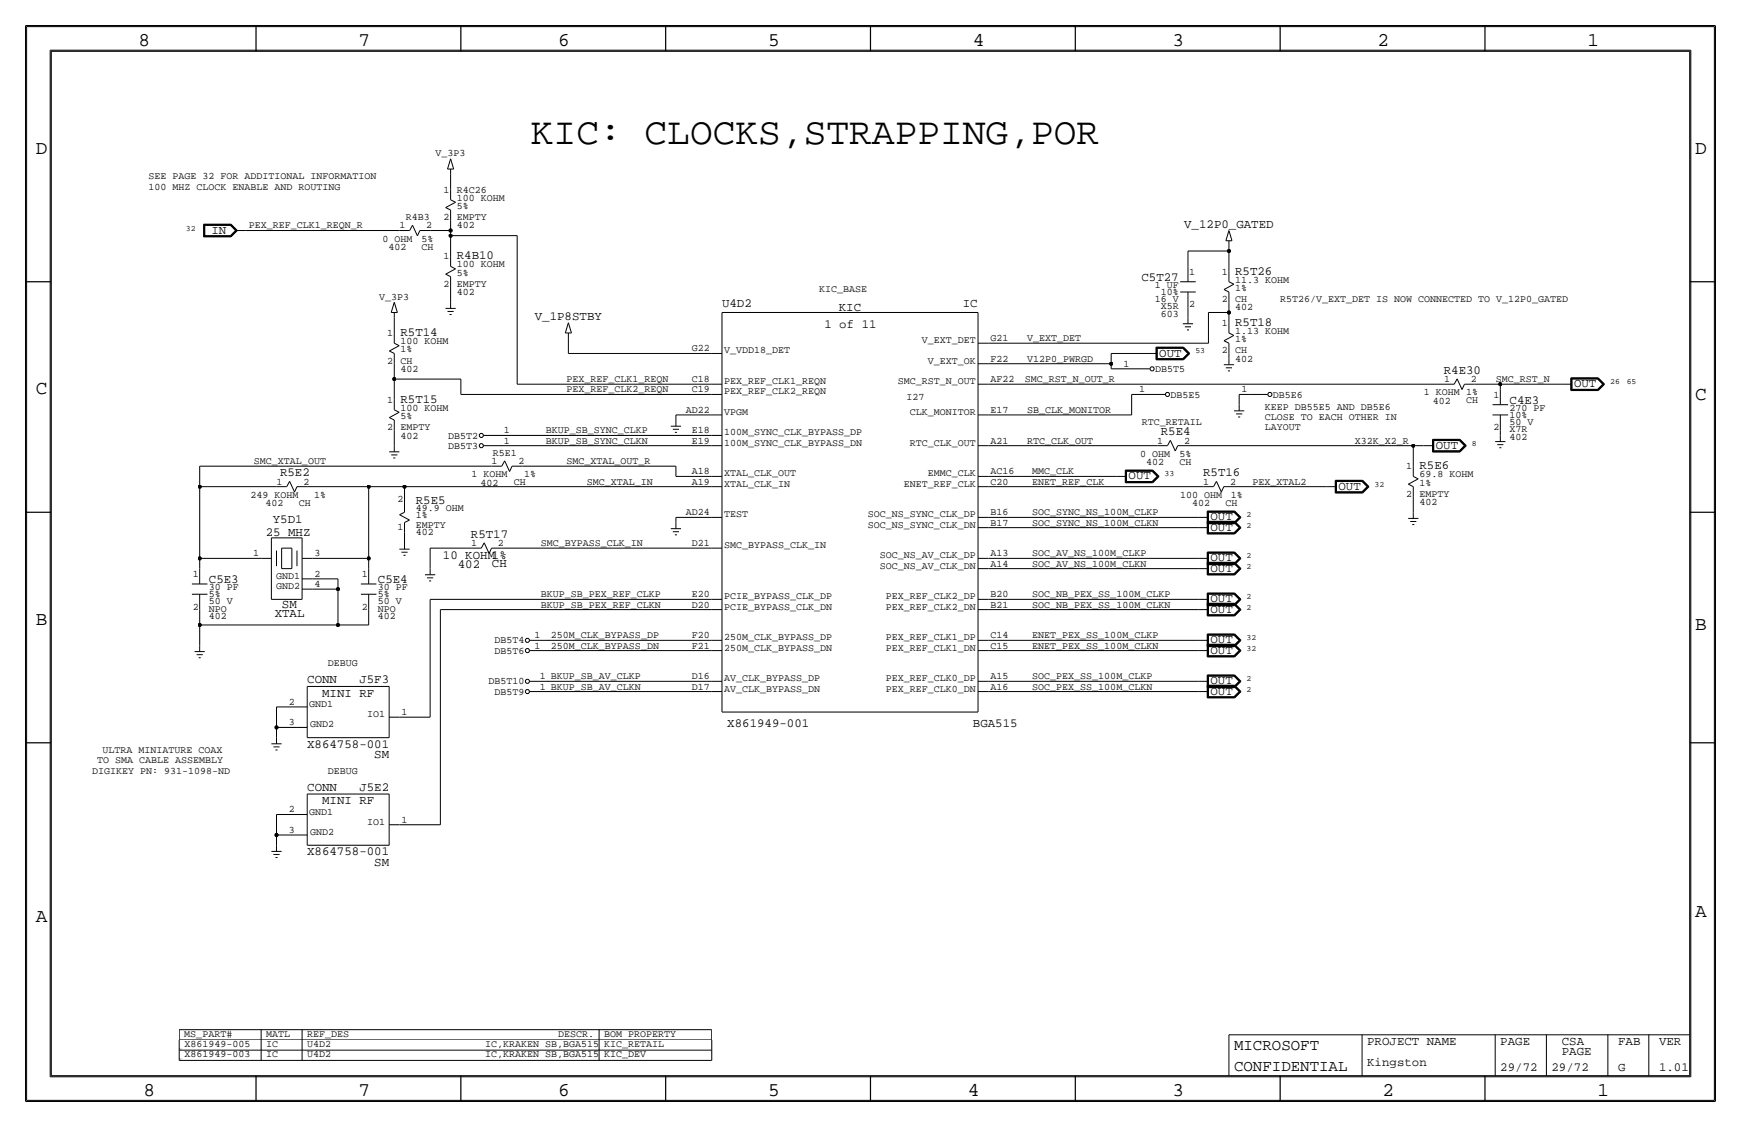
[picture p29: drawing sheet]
<svg xmlns="http://www.w3.org/2000/svg" width="432mm" height="279mm" viewBox="0 0 432 279" stroke-linecap="round" stroke-linejoin="round" font-family="sans-serif">
<defs><g id="words">
<text font-size="9.4" x="131.7" y="35.6">KIC: CLOCKS,STRAPPING,POR</text>
<g font-size="4.8">
<text x="34.3" y="11.4">8</text>
<text x="88.9" y="11.4">7</text>
<text x="138.4" y="11.4">6</text>
<text x="190.5" y="11.4">5</text>
<text x="241.3" y="11.4">4</text>
<text x="290.8" y="11.4">3</text>
<text x="341.6" y="11.4">2</text>
<text x="393.7" y="11.4">1</text>
<text x="8.9" y="38.1">D</text>
<text x="420.4" y="38.1">D</text>
<text x="8.9" y="97.8">C</text>
<text x="420.4" y="99.1">C</text>
<text x="8.9" y="154.9">B</text>
<text x="420.4" y="156.2">B</text>
<text x="420.4" y="227.3">A</text>
<text x="8.9" y="228.6">A</text>
<text x="35.6" y="271.8">8</text>
<text x="88.9" y="271.8">7</text>
<text x="138.4" y="271.8">6</text>
<text x="190.5" y="271.8">5</text>
<text x="240" y="271.8">4</text>
<text x="290.8" y="271.8">3</text>
<text x="342.9" y="271.8">2</text>
<text x="396.2" y="271.8">1</text>
</g>
<g font-size="3.9">
<text x="306.1" y="260.4">MICROSOFT</text>
<text x="306.1" y="265.4">CONFIDENTIAL</text>
</g>
<g font-size="3.1">
<text x="52.4" y="57.9">IN</text>
<text x="293.7" y="56.5">V_12P0_GATED</text>
<text x="113.3" y="64.3">R4B10</text>
<text x="283.1" y="69.6">C5T27</text>
<text x="306.3" y="68.1">R5T26</text>
<text x="179.1" y="76">U4D2</text>
<text x="208" y="77.1">KIC</text>
<text x="238.8" y="76.2">IC</text>
<text x="99.3" y="83.3">R5T14</text>
<text x="132.6" y="79.3">V_1P8STBY</text>
<text x="204.5" y="81.3">1 of 11</text>
<text x="306.3" y="80.8">R5T18</text>
<text x="287.5" y="88.4">OUT</text>
<text x="358.1" y="92.7">R4E30</text>
<text x="99.3" y="99.8">R5T15</text>
<text x="374.4" y="100.1">C4E3</text>
<text x="390.4" y="96">OUT</text>
<text x="287.9" y="107.9">R5E4</text>
<text x="356.1" y="111.3">OUT</text>
<text x="69.5" y="118.1">R5E2</text>
<text x="279.9" y="118.9">OUT</text>
<text x="298.4" y="118.1">R5T16</text>
<text x="352" y="116.3">R5E6</text>
<text x="103.1" y="125">R5E5</text>
<text x="332" y="121.4">OUT</text>
<text x="67.7" y="129.6">Y5D1</text>
<text x="300.2" y="129">OUT</text>
<text x="300.2" y="131.6">OUT</text>
<text x="65.9" y="132.8">25 MHZ</text>
<text x="116.8" y="133.3">R5T17</text>
<text x="109.9" y="138.7">10 KOHM1%</text>
<text x="113.6" y="140.7">402</text>
<text x="122" y="140.6">CH</text>
<text x="300.2" y="141.7">OUT</text>
<text x="300.2" y="139.2">OUT</text>
<text x="51.8" y="144.5">C5E3</text>
<text x="93.7" y="144.5">C5E4</text>
<text x="300.2" y="149.4">OUT</text>
<text x="68.1" y="152.9">XTAL</text>
<text x="69.9" y="150.7">SM</text>
<text x="300.2" y="151.9">OUT</text>
<text x="300.2" y="159.5">OUT</text>
<text x="300.2" y="162.1">OUT</text>
<text x="76.2" y="169.4">CONN</text>
<text x="79.9" y="172.7">MINI RF</text>
<text x="89.1" y="169.4">J5F3</text>
<text x="300.2" y="172.2">OUT</text>
<text x="300.2" y="169.7">OUT</text>
<text x="76.2" y="185.4">X864758-001</text>
<text x="180.4" y="180.3">X861949-001</text>
<text x="241.3" y="180.3">BGA515</text>
<text x="92.8" y="188">SM</text>
<text x="76.2" y="196.1">CONN</text>
<text x="89.1" y="196.1">J5E2</text>
<text x="79.9" y="199.4">MINI RF</text>
<text x="76.2" y="212.1">X864758-001</text>
<text x="92.8" y="214.6">SM</text>
<text x="339.1" y="259.1">PROJECT NAME</text>
<text x="372.1" y="259.1">PAGE</text>
<text x="387.3" y="259.1">CSA</text>
<text x="387.3" y="261.6">PAGE</text>
<text x="401.3" y="259.1">FAB</text>
<text x="411.5" y="259.1">VER</text>
<text x="339.1" y="264.2">Kingston</text>
<text x="372.1" y="265.4">29/72</text>
<text x="384.8" y="265.4">29/72</text>
<text x="401.3" y="265.4">G</text>
<text x="411.5" y="265.4">1.01</text>
</g>
<g font-size="2.5">
<text x="108" y="38.7">V_3P3</text>
<text x="36.8" y="47">100 MHZ CLOCK ENABLE AND ROUTING</text>
<text x="36.8" y="44.4">SEE PAGE 32 FOR ADDITIONAL INFORMATION</text>
<text x="110" y="47.8">1</text>
<text x="113.3" y="47.8">R4C26</text>
<text x="113.3" y="51.8">5%</text>
<text x="113.3" y="49.8">100 KOHM</text>
<text x="61.7" y="56.6">PEX_REF_CLK1_REQN_R</text>
<text x="94.8" y="59.9">0 OHM</text>
<text x="99" y="56.6">1</text>
<text x="100.7" y="54.6">R4B3</text>
<text x="104.6" y="59.9">5%</text>
<text x="105.7" y="56.6">2</text>
<text x="110" y="54.6">2</text>
<text x="113.3" y="56.6">402</text>
<text x="113.3" y="54.6">EMPTY</text>
<text x="96.3" y="62">402</text>
<text x="104.6" y="61.9">CH</text>
<text x="110" y="64.3">1</text>
<text x="110" y="71.1">2</text>
<text x="113.3" y="68.3">5%</text>
<text x="113.3" y="66.3">100 KOHM</text>
<text x="113.3" y="71.1">EMPTY</text>
<text x="286.4" y="71.4">1 UF</text>
<text x="294.9" y="68.1">1</text>
<text x="303.1" y="68.1">1</text>
<text x="306.3" y="70.1">11.3 KOHM</text>
<text x="94.1" y="74.3">V_3P3</text>
<text x="113.3" y="73.1">402</text>
<text x="203.2" y="72.4">KIC_BASE</text>
<text x="286.4" y="74.9">16 V</text>
<text x="287.9" y="73.2">10%</text>
<text x="287.9" y="76.7">X5R</text>
<text x="294.9" y="76.2">2</text>
<text x="303.1" y="74.9">2</text>
<text x="306.3" y="77">402</text>
<text x="306.3" y="72.1">1%</text>
<text x="306.3" y="74.9">CH</text>
<text x="317.5" y="74.9">R5T26/V_EXT_DET IS NOW CONNECTED TO V_12P0_GATED</text>
<text x="96.1" y="83.3">1</text>
<text x="287.9" y="78.5">603</text>
<text x="303.1" y="80.8">1</text>
<text x="306.3" y="82.8">1.13 KOHM</text>
<text x="99.3" y="87.4">1%</text>
<text x="99.3" y="85.3">100 KOHM</text>
<text x="171.6" y="87.1">G22</text>
<text x="179.6" y="87.6">V_VDD18_DET</text>
<text x="228.7" y="85.1">V_EXT_DET</text>
<text x="245.6" y="89.7">F22</text>
<text x="245.6" y="84.6">G21</text>
<text x="254.8" y="89.7">V12P0_PWRGD</text>
<text x="254.8" y="84.6">V_EXT_DET</text>
<text x="303.1" y="87.6">2</text>
<text x="306.3" y="89.7">402</text>
<text x="306.3" y="87.6">CH</text>
<text x="306.3" y="84.8">1%</text>
<text x="96.1" y="90.2">2</text>
<text x="99.3" y="90.2">CH</text>
<text x="99.3" y="92.2">402</text>
<text x="140.5" y="94.7">PEX_REF_CLK1_REQN</text>
<text x="171.6" y="94.7">C18</text>
<text x="179.6" y="95.2">PEX_REF_CLK1_REQN</text>
<text x="222.7" y="95.2">SMC_RST_N_OUT</text>
<text x="230.1" y="90.2">V_EXT_OK</text>
<text x="245.6" y="94.7">AF22</text>
<text x="254.2" y="94.7">SMC_RST_N_OUT_R</text>
<text x="278.7" y="90.9">1</text>
<text x="286.5" y="92.2">DB5T5</text>
<text x="358.1" y="94.7">1</text>
<text x="364.8" y="94.7">2</text>
<text x="371" y="94.7">SMC_RST_N</text>
<text x="96.1" y="99.8">1</text>
<text x="99.3" y="101.9">100 KOHM</text>
<text x="140.5" y="97.3">PEX_REF_CLK2_REQN</text>
<text x="171.6" y="97.3">C19</text>
<text x="179.6" y="97.8">PEX_REF_CLK2_REQN</text>
<text x="224.8" y="99.1">I27</text>
<text x="282.5" y="97.3">1</text>
<text x="290.3" y="98.6">DB5E5</text>
<text x="307.9" y="97.3">1</text>
<text x="313.7" y="101.6">KEEP DB55E5 AND DB5E6</text>
<text x="315.7" y="98.6">DB5E6</text>
<text x="353.2" y="98">1 KOHM 1%</text>
<text x="355.4" y="100.1">402</text>
<text x="363.7" y="100">CH</text>
<text x="370.4" y="98.6">1</text>
<text x="374.4" y="101.9">270 PF</text>
<text x="96.1" y="106.7">2</text>
<text x="99.3" y="106.7">EMPTY</text>
<text x="99.3" y="103.9">5%</text>
<text x="125" y="107.4">1</text>
<text x="135.4" y="107.4">BKUP_SB_SYNC_CLKP</text>
<text x="170.1" y="102.4">AD22</text>
<text x="171.6" y="107.4">E18</text>
<text x="179.6" y="102.9">VPGM</text>
<text x="179.6" y="107.9">100M_SYNC_CLK_BYPASS_DP</text>
<text x="225.7" y="102.9">CLK_MONITOR</text>
<text x="245.6" y="102.4">E17</text>
<text x="254.8" y="102.4">SB_CLK_MONITOR</text>
<text x="283.2" y="105.4">RTC_RETAIL</text>
<text x="313.7" y="106.7">LAYOUT</text>
<text x="313.7" y="104.1">CLOSE TO EACH OTHER IN</text>
<text x="370.4" y="106.7">2</text>
<text x="374.4" y="105.4">50 V</text>
<text x="374.4" y="107.2">X7R</text>
<text x="374.4" y="103.6">10%</text>
<text x="99.3" y="108.7">402</text>
<text x="111.2" y="111.3">DB5T3</text>
<text x="111.2" y="108.7">DB5T2</text>
<text x="122.2" y="113">R5E1</text>
<text x="125" y="110">1</text>
<text x="135.4" y="110">BKUP_SB_SYNC_CLKN</text>
<text x="171.6" y="110">E19</text>
<text x="179.6" y="110.5">100M_SYNC_CLK_BYPASS_DN</text>
<text x="225.7" y="110.5">RTC_CLK_OUT</text>
<text x="245.6" y="110">A21</text>
<text x="254.8" y="110">RTC_CLK_OUT</text>
<text x="282.8" y="113.3">0 OHM</text>
<text x="287" y="110">1</text>
<text x="292.5" y="113.3">5%</text>
<text x="293.7" y="110">2</text>
<text x="336" y="110">X32K_X2_R</text>
<text x="374.4" y="109">402</text>
<text x="63" y="115.1">SMC_XTAL_OUT</text>
<text x="116.9" y="118.4">1 KOHM</text>
<text x="121.9" y="115.1">1</text>
<text x="128.6" y="115.1">2</text>
<text x="130" y="118.4">1%</text>
<text x="140.5" y="115.1">SMC_XTAL_OUT_R</text>
<text x="171.6" y="117.6">A18</text>
<text x="179.6" y="118.1">XTAL_CLK_OUT</text>
<text x="230.1" y="118.1">EMMC_CLK</text>
<text x="245.6" y="117.6">AC16</text>
<text x="256" y="117.6">MMC_CLK</text>
<text x="284.3" y="115.3">402</text>
<text x="292.5" y="115.2">CH</text>
<text x="348.8" y="116.3">1</text>
<text x="352" y="118.4">69.8 KOHM</text>
<text x="62.1" y="123.4">249 KOHM</text>
<text x="65.8" y="125.5">402</text>
<text x="68.6" y="120.1">1</text>
<text x="74.1" y="125.4">CH</text>
<text x="75.2" y="120.1">2</text>
<text x="77.9" y="123.4">1%</text>
<text x="98.6" y="124.5">2</text>
<text x="119.2" y="120.4">402</text>
<text x="127.4" y="120.3">CH</text>
<text x="145.5" y="120.1">SMC_XTAL_IN</text>
<text x="171.6" y="120.1">A19</text>
<text x="179.6" y="120.6">XTAL_CLK_IN</text>
<text x="224.2" y="120.6">ENET_REF_CLK</text>
<text x="245.6" y="120.1">C20</text>
<text x="256" y="120.1">ENET_REF_CLK</text>
<text x="292.7" y="123.4">100 OHM</text>
<text x="295.7" y="125.5">402</text>
<text x="298.4" y="120.1">1</text>
<text x="304" y="125.4">CH</text>
<text x="305.1" y="120.1">2</text>
<text x="305.2" y="123.4">1%</text>
<text x="310.6" y="120.1">PEX_XTAL2</text>
<text x="348.8" y="123.2">2</text>
<text x="352" y="125.2">402</text>
<text x="352" y="120.4">1%</text>
<text x="352" y="123.2">EMPTY</text>
<text x="98.6" y="131.3">1</text>
<text x="103.1" y="126.7">49.9 OHM</text>
<text x="103.1" y="128.5">1%</text>
<text x="103.1" y="130.8">EMPTY</text>
<text x="170.1" y="127.8">AD24</text>
<text x="179.6" y="128.3">TEST</text>
<text x="215.3" y="128.3">SOC_NS_SYNC_CLK_DP</text>
<text x="215.3" y="130.8">SOC_NS_SYNC_CLK_DN</text>
<text x="245.6" y="127.8">B16</text>
<text x="245.6" y="130.3">B17</text>
<text x="256" y="127.8">SOC_SYNC_NS_100M_CLKP</text>
<text x="256" y="130.3">SOC_SYNC_NS_100M_CLKN</text>
<text x="62.8" y="137.9">1</text>
<text x="78" y="137.9">3</text>
<text x="103.1" y="132.6">402</text>
<text x="116.8" y="135.4">1</text>
<text x="123.5" y="135.4">2</text>
<text x="134.1" y="135.4">SMC_BYPASS_CLK_IN</text>
<text x="171.6" y="135.4">D21</text>
<text x="179.6" y="135.9">SMC_BYPASS_CLK_IN</text>
<text x="245.6" y="137.9">A13</text>
<text x="256" y="137.9">SOC_AV_NS_100M_CLKP</text>
<text x="47.8" y="143">1</text>
<text x="68.5" y="143.5">GND1</text>
<text x="78" y="143">2</text>
<text x="89.7" y="143">1</text>
<text x="218.2" y="138.4">SOC_NS_AV_CLK_DP</text>
<text x="218.2" y="141">SOC_NS_AV_CLK_DN</text>
<text x="245.6" y="140.5">A14</text>
<text x="256" y="140.5">SOC_AV_NS_100M_CLKN</text>
<text x="51.8" y="148.1">5%</text>
<text x="51.8" y="146.3">30 PF</text>
<text x="51.8" y="149.9">50 V</text>
<text x="68.5" y="146.1">GND2</text>
<text x="78" y="145.5">4</text>
<text x="93.7" y="146.3">30 PF</text>
<text x="93.7" y="149.9">50 V</text>
<text x="93.7" y="148.1">5%</text>
<text x="134.1" y="148.1">BKUP_SB_PEX_REF_CLKP</text>
<text x="171.6" y="148.1">E20</text>
<text x="179.6" y="148.6">PCIE_BYPASS_CLK_DP</text>
<text x="219.7" y="148.6">PEX_REF_CLK2_DP</text>
<text x="245.6" y="148.1">B20</text>
<text x="256" y="148.1">SOC_NB_PEX_SS_100M_CLKP</text>
<text x="47.8" y="151.1">2</text>
<text x="51.8" y="151.6">NPO</text>
<text x="51.8" y="153.4">402</text>
<text x="89.7" y="151.1">2</text>
<text x="93.7" y="151.6">NPO</text>
<text x="93.7" y="153.4">402</text>
<text x="134.1" y="150.6">BKUP_SB_PEX_REF_CLKN</text>
<text x="171.6" y="150.6">D20</text>
<text x="179.6" y="151.1">PCIE_BYPASS_CLK_DN</text>
<text x="219.7" y="151.1">PEX_REF_CLK2_DN</text>
<text x="245.6" y="150.6">B21</text>
<text x="256" y="150.6">SOC_NB_PEX_SS_100M_CLKN</text>
<text x="122.6" y="159.5">DB5T4</text>
<text x="132.6" y="160.8">1</text>
<text x="132.6" y="158.2">1</text>
<text x="136.7" y="160.8">250M_CLK_BYPASS_DN</text>
<text x="136.7" y="158.2">250M_CLK_BYPASS_DP</text>
<text x="171.6" y="158.2">F20</text>
<text x="171.6" y="160.8">F21</text>
<text x="179.6" y="161.3">250M_CLK_BYPASS_DN</text>
<text x="179.6" y="158.7">250M_CLK_BYPASS_DP</text>
<text x="219.7" y="158.7">PEX_REF_CLK1_DP</text>
<text x="219.7" y="161.3">PEX_REF_CLK1_DN</text>
<text x="245.6" y="158.2">C14</text>
<text x="245.6" y="160.8">C15</text>
<text x="256" y="158.2">ENET_PEX_SS_100M_CLKP</text>
<text x="256" y="160.8">ENET_PEX_SS_100M_CLKN</text>
<text x="81.3" y="165.1">DEBUG</text>
<text x="122.6" y="162.1">DB5T6</text>
<text x="121.1" y="169.7">DB5T10</text>
<text x="122.6" y="172.2">DB5T9</text>
<text x="133.9" y="170.9">1 BKUP_SB_AV_CLKN</text>
<text x="133.9" y="168.4">1 BKUP_SB_AV_CLKP</text>
<text x="171.6" y="168.4">D16</text>
<text x="171.6" y="170.9">D17</text>
<text x="179.6" y="171.4">AV_CLK_BYPASS_DN</text>
<text x="179.6" y="168.9">AV_CLK_BYPASS_DP</text>
<text x="219.7" y="171.4">PEX_REF_CLK0_DN</text>
<text x="219.7" y="168.9">PEX_REF_CLK0_DP</text>
<text x="245.6" y="168.4">A15</text>
<text x="245.6" y="170.9">A16</text>
<text x="256" y="170.9">SOC_PEX_SS_100M_CLKN</text>
<text x="256" y="168.4">SOC_PEX_SS_100M_CLKP</text>
<text x="71.7" y="179.8">3</text>
<text x="71.7" y="174.8">2</text>
<text x="76.7" y="175.3">GND1</text>
<text x="91" y="177.8">IO1</text>
<text x="99.6" y="177.3">1</text>
<text x="77" y="180.3">GND2</text>
<text x="22.9" y="191.8">DIGIKEY PN: 931-1098-ND</text>
<text x="24.1" y="189.2">TO SMA CABLE ASSEMBLY</text>
<text x="25.4" y="186.7">ULTRA MINIATURE COAX</text>
<text x="81.3" y="191.8">DEBUG</text>
<text x="71.7" y="201.4">2</text>
<text x="76.7" y="201.9">GND1</text>
<text x="99.6" y="204">1</text>
<text x="71.7" y="206.5">3</text>
<text x="77" y="207">GND2</text>
<text x="91" y="204.5">IO1</text>
<text x="45.7" y="257">MS_PART#</text>
<text x="66" y="257">MATL</text>
<text x="76.2" y="257">REF_DES</text>
<text x="138.4" y="257">DESCR.</text>
<text x="149.9" y="257">BOM PROPERTY</text>
<text x="45.7" y="262.1">X861949-003</text>
<text x="45.7" y="259.6">X861949-005</text>
<text x="66" y="262.1">IC</text>
<text x="66" y="259.6">IC</text>
<text x="76.2" y="262.1">U4D2</text>
<text x="76.2" y="259.6">U4D2</text>
<text x="120.3" y="262.1">IC,KRAKEN SB,BGA515</text>
<text x="120.3" y="259.6">IC,KRAKEN SB,BGA515</text>
<text x="149.9" y="262.1">KIC_DEV</text>
<text x="149.9" y="259.6">KIC_RETAIL</text>
</g>
<g font-size="2">
<text x="46.1" y="57.2">32</text>
<text x="296.5" y="87.6">53</text>
<text x="399.3" y="95.2">26</text>
<text x="403.5" y="95.2">65</text>
<text x="365" y="110.5">8</text>
<text x="288.8" y="118.1">33</text>
<text x="340.9" y="120.7">32</text>
<text x="309.2" y="128.3">2</text>
<text x="309.2" y="130.8">2</text>
<text x="309.2" y="138.4">2</text>
<text x="309.2" y="141">2</text>
<text x="309.2" y="148.6">2</text>
<text x="309.2" y="151.1">2</text>
<text x="309.2" y="158.8">32</text>
<text x="309.2" y="161.3">32</text>
<text x="309.2" y="171.5">2</text>
<text x="309.2" y="168.9">2</text>
</g>
<g font-size=".2">
<text x="44.4" y="262.8">I186</text>
<text x="44.4" y="260.3">I184</text>
<text x="44.4" y="262.6">ZZ480</text>
<text x="44.4" y="260.1">ZZ474</text>
</g>
</g></defs>
<!-- layer: Nets -->
<g fill="none" stroke="#000" stroke-width=".25">
<path d="M61 57.1h38.1zM106.7 57.1h5.1zM111.8 58.4h16.5zM111.8 57.1v1.3zM111.8 58.4v5.1zM111.8 54.6v2.5zM111.8 43.2v3.8zM128.3 58.4v36.8zM97.8 78.7v3.8zM111.8 71.1v3.8zM294.6 76.2v2.5zM294.6 62.2v3.8z"/>
<path d="M294.6 62.2h10.2zM299.7 77.5v7.6zM299.7 77.5h5.1zM304.8 74.9v2.6zM304.8 77.5v2.5zM304.8 61v1.2zM304.8 62.2v5.1zM97.8 94v5.1zM97.8 90.2v3.8zM97.8 94h16.5zM114.3 94v3.8zM114.3 97.8h62.2z"/>
<path d="M128.3 95.2h48.2zM141 87.6h35.5zM141 83.8v3.8zM245.1 90.2h30.5zM245.1 95.2h113zM245.1 85.1h54.6zM275.6 91.4h5.1zM275.6 90.2v1.2zM275.6 87.6v2.6zM275.6 87.6h8.9zM280.7 97.8v5.1zM280.7 97.8h3.8z"/>
<path d="M304.8 87.6v1.3zM307.3 97.8h2.6zM307.3 97.8v2.5zM365.8 95.2h6.3zM372.1 95.2h15.2zM372.1 95.2v1.3zM49.5 115.6v5zM49.5 115.6h72.4zM97.8 106.7v3.8zM124.5 107.9h52zM124.5 110.5h52zM129.5 115.6h38.1z"/>
<path d="M167.6 115.6v2.5zM167.6 118.1h8.9zM167.6 102.9h8.9zM167.6 102.9v1.2zM245.1 118.1h31.8zM245.1 102.9h35.6zM245.1 110.5h41.9zM294.6 110.5h55.9zM350.5 110.5v5.1zM350.5 110.5h2.6zM372.1 106.7v1.2zM49.5 138.4h15.3z"/>
<path d="M49.5 138.4v2.6zM49.5 120.6v17.8zM49.5 120.6h19.1zM76.2 120.6h15.2zM77.5 138.4h13.9zM91.4 120.6v17.8zM91.4 138.4v2.6zM91.4 120.6h8.9zM100.3 120.6v3.9zM100.3 120.6h76.2zM100.3 132.1v2.5zM106.7 135.9h10.1z"/>
<path d="M106.7 135.9v5.1zM124.5 135.9h52zM167.6 128.3h8.9zM167.6 128.3v1.2zM245.1 138.4h52.1zM245.1 130.8h52.1zM245.1 128.3h52.1zM245.1 120.6h53.3zM306.1 120.6h22.8zM350.5 123.2v3.8zM49.5 151.1v3.8zM49.5 154.9v5.1z"/>
<path d="M49.5 154.9h34.3zM77.5 143.5h6.3zM77.5 146h6.3zM83.8 143.5v2.5zM83.8 146v8.9zM83.8 154.9h7.6zM91.4 151.1v3.8zM106.7 148.6h69.8zM106.7 148.6v29.2zM109.2 151.1h67.3zM109.2 151.1v53.4zM135.9 158.7h40.6z"/>
<path d="M245.1 141h52.1zM245.1 151.1h52.1zM245.1 148.6h52.1zM245.1 158.7h52.1zM68.6 175.3h5.1zM68.6 175.3v5zM99.1 177.8h7.6zM135.9 168.9h40.6zM135.9 171.4h40.6zM135.9 161.3h40.6zM245.1 168.9h52.1zM245.1 171.4h52.1z"/>
<path d="M245.1 161.3h52.1zM68.6 180.3h5.1zM68.6 180.3v2.6zM68.6 201.9v5.1zM68.6 207h5.1zM68.6 207v2.5zM68.6 201.9h5.1zM99.1 204.5h10.1zM176.5 257.8v5.1z"/>
</g>
<g fill="#000" stroke="#000" stroke-width=".25">
<circle cx="111.8" cy="57.2" r=".41"/>
<circle cx="111.8" cy="58.4" r=".41"/>
<circle cx="304.8" cy="77.5" r=".41"/>
<circle cx="304.8" cy="62.2" r=".41"/>
<circle cx="97.8" cy="94" r=".41"/>
<circle cx="275.6" cy="90.2" r=".41"/>
<circle cx="372.1" cy="95.3" r=".41"/>
<circle cx="350.5" cy="110.5" r=".41"/>
<circle cx="49.5" cy="120.7" r=".41"/>
<circle cx="49.5" cy="138.4" r=".41"/>
<circle cx="91.4" cy="120.7" r=".41"/>
<circle cx="91.4" cy="138.4" r=".41"/>
<circle cx="100.3" cy="120.7" r=".41"/>
<circle cx="49.5" cy="154.9" r=".41"/>
<circle cx="83.8" cy="154.9" r=".41"/>
<circle cx="83.8" cy="146.1" r=".41"/>
<circle cx="68.6" cy="180.3" r=".41"/>
<circle cx="68.6" cy="207" r=".41"/>
</g>
<!-- layer: Components -->
<g fill="none" stroke="#000" stroke-width=".25">
<path d="M111.8 39.4l-.8 2.5zM111.8 39.4l.7 2.5zM50.5 55.6v3.1zM50.5 58.7h6.8zM50.5 55.6h6.8zM50.6 55.7h6.6zM50.6 55.7v2.9zM50.6 58.6h6.6zM50.7 55.8h6.5zM50.7 55.8v2.7zM50.7 58.5h6.5zM50.8 55.9h6.3z"/>
<path d="M50.8 55.9v2.5zM50.8 58.4h6.3zM57.1 58.4l1.3-1.2zM57.1 55.9l1.3 1.3zM57.2 58.5l1.4-1.3zM57.2 55.8l1.4 1.4zM57.2 58.6l1.5-1.4zM57.2 55.7l1.5 1.5zM57.3 55.6l1.6 1.6zM57.3 58.7l1.6-1.5zM58.4 57.2h2.6zM99.1 57.2h2.5z"/>
<path d="M102.3 55.8l-.7 1.4zM102.3 55.8l1.2 2.7zM104.1 57.2l-.6 1.3zM104.1 57.2h2.6zM110.5 51.5l2.5-1.4zM110.5 51.5l1.3 .6zM111 41.9h1.5zM111.8 41.9v1.3zM111.8 47v2.5zM111.8 52.1v2.5zM111.8 49.5l1.2 .6zM304 59.7h1.6z"/>
<path d="M304.8 57.1l-.8 2.6zM304.8 59.7v1.3zM304.8 57.1l.8 2.6zM97 77.5h1.6zM97.8 74.9l.8 2.6zM97.8 74.9l-.8 2.6zM97.8 77.5v1.2zM110.5 76.5h2.5zM110.5 68l2.5-1.4zM110.5 68l1.3 .6zM111 77.2h1.5zM111.5 78h.5z"/>
<path d="M111.8 74.9v1.6zM111.8 63.5v2.5zM111.8 68.6v2.5zM111.8 66l1.2 .6zM179.1 77.5h63.5zM179.1 77.5v99zM242.6 77.5v99zM292.7 69.9h3.9zM292.7 72.4h3.9zM294.6 66v3.9zM294.6 72.4v3.8zM294.6 78.7v1.6z"/>
<path d="M303.6 71.8l2.4-1.3zM303.6 71.8l1.2 .6zM304.8 67.3v2.6zM304.8 72.4v2.5zM304.8 69.9l1.2 .6zM96.6 87l2.4-1.3zM96.6 87l1.2 .6zM97.8 99.1v2.5zM97.8 82.5v2.6zM97.8 87.6v2.6zM97.8 85.1l1.2 .6zM140.2 82.5h1.5z"/>
<path d="M141 80l-.8 2.5zM141 80l.7 2.5zM141 82.5v1.3zM176.5 87.6h2.6zM176.5 95.2h2.6zM176.5 97.8h2.6zM242.6 95.2h2.5zM242.6 90.2h2.5zM242.6 85.1h2.5zM280.6 91.4h4.6zM284.4 97.8h4.6zM284.5 87.6h2.5z"/>
<path d="M286.7 89.2h6.8zM286.7 86.1v3.1zM286.7 86.1h6.8zM286.8 86.2v2.9zM286.8 89.1h6.7zM286.8 86.2h6.7zM286.9 86.3v2.7zM286.9 89h6.5zM286.9 86.3h6.5zM287 86.4h6.4zM287 86.4v2.5zM287 88.9h6.4z"/>
<path d="M293.4 80.3h2.5zM293.4 86.4l1.2 1.2zM293.4 89l1.4-1.4zM293.4 86.3l1.4 1.3zM293.5 89.1l1.4-1.5zM293.5 86.2l1.4 1.4zM293.5 89.2l1.6-1.6zM293.5 86.1l1.6 1.5zM293.9 81h1.5zM294.4 81.8h.5zM294.6 87.6l-1.2 1.3zM303.5 90.4h2.6z"/>
<path d="M303.6 84.5l2.4-1.3zM303.6 84.5l1.2 .6zM304 91.2h1.6zM304.5 91.9h.6zM304.8 80v2.6zM304.8 85.1v2.5zM304.8 82.6l1.2 .6zM304.8 88.9v1.5zM309.8 97.8h4.6zM358.1 95.2h2.6zM361.4 93.9l-.7 1.3zM361.4 93.9l1.2 2.7z"/>
<path d="M363.2 95.2h2.6zM363.2 95.2l-.6 1.4zM372.1 96.5v3.8zM387.3 95.2h2.6zM389.6 96.8h6.8zM389.6 93.7v3.1zM389.6 93.7h6.8zM389.7 93.8v2.9zM389.7 96.7h6.6zM389.7 93.8h6.6zM389.8 93.9v2.7zM389.8 96.6h6.5z"/>
<path d="M389.8 93.9h6.5zM389.9 94h6.3zM389.9 94v2.5zM389.9 96.5h6.3zM396.2 96.5l1.3-1.3zM396.2 94l1.3 1.2zM396.3 93.9l1.4 1.3zM396.3 96.6l1.4-1.4zM396.3 96.7l1.5-1.5zM396.3 93.8l1.5 1.4zM396.4 93.7l1.6 1.5zM396.4 96.8l1.6-1.6z"/>
<path d="M71.8 119.3l1.2 2.7zM71.8 119.3l-.7 1.4zM96.5 112h2.6zM96.6 103.5l2.4-1.3zM96.6 103.5l1.2 .6zM97 112.8h1.6zM97.5 113.5h.5zM97.8 110.5v1.5zM97.8 104.1v2.6zM97.8 101.6l1.2 .6zM119.9 110.5h4.6zM119.9 108h4.6z"/>
<path d="M121.9 115.6h2.6zM125.2 114.2l1.2 2.7zM125.2 114.2l-.7 1.4zM127 115.6l-.6 1.3zM127 115.6h2.5zM166.4 105.7h2.5zM166.9 106.4h1.5zM167.4 107.2h.5zM167.6 104.1v1.6zM176.5 102.9h2.6zM176.5 118.1h2.6zM176.5 110.5h2.6z"/>
<path d="M176.5 108h2.6zM242.6 110.5h2.5zM242.6 102.9h2.5zM242.6 118.1h2.5zM276.9 118.1h2.5zM279.1 116.5v3.2zM279.1 116.5h6.8zM279.1 119.7h6.8zM279.2 116.6h6.6zM279.2 116.6v3zM279.2 119.6h6.6zM279.3 116.7v2.8z"/>
<path d="M279.3 119.5h6.5zM279.3 116.7h6.5zM279.4 116.8h6.3zM279.4 116.8v2.6zM279.4 119.4h6.3zM285.7 116.8l1.3 1.3zM285.8 119.5l1.4-1.4zM285.8 116.7l1.4 1.4zM285.8 116.6l1.5 1.5zM285.8 119.6l1.5-1.5zM285.9 116.5l1.6 1.6zM285.9 119.7l1.6-1.6z"/>
<path d="M287 118.1l-1.3 1.3zM287 110.5h2.6zM290.3 109.2l1.2 2.6zM290.3 109.2l-.7 1.3zM292.1 110.5h2.5zM292.1 110.5l-.6 1.3zM301.7 119.3l1.2 2.7zM301.7 119.3l-.7 1.4zM306.1 101.9h2.5zM306.6 102.6h1.5zM307.1 103.4h.5zM307.3 100.3v1.6z"/>
<path d="M331.2 119.1v3.1zM331.2 119.1h6.8zM331.3 119.2v2.9zM331.3 119.2h6.6zM331.4 119.3v2.7zM331.4 119.3h6.5zM331.5 119.4h6.3zM331.5 119.4v2.5zM337.8 119.4l1.3 1.2zM337.9 119.3l1.3 1.3zM337.9 119.2l1.5 1.4zM338 119.1l1.5 1.5z"/>
<path d="M350.5 115.6v2.5zM350.5 118.1l1.2 .6zM353.1 110.5h2.5zM355.3 112.1h6.8zM355.3 108.9v3.2zM355.3 108.9h6.8zM355.4 109v3zM355.4 112h6.7zM355.4 109h6.7zM355.5 109.1v2.8zM355.5 111.9h6.5zM355.5 109.1h6.5z"/>
<path d="M355.6 109.2h6.3zM355.6 109.2v2.6zM355.6 111.8h6.3zM361.9 109.2l1.3 1.3zM362 109.1l1.4 1.4zM362 111.9l1.4-1.4zM362.1 112l1.4-1.5zM362.1 109l1.4 1.5zM362.1 108.9l1.6 1.6zM362.1 112.1l1.6-1.6zM363.2 110.5l-1.3 1.3zM370.2 100.3h3.8z"/>
<path d="M370.2 102.9h3.8zM370.8 109.5h2.6zM371.3 110.2h1.6zM371.9 111h.5zM372.1 107.9v1.6zM372.1 102.9v3.8zM64.8 138.4h2.5zM67.3 133.4h7.6zM67.3 133.4v15.2zM68.6 120.7h2.5zM68.6 136.5v3.9zM69.8 135.9h2.6z"/>
<path d="M69.8 135.9v5.1zM72.4 135.9v5.1zM73.7 120.7h2.5zM73.7 120.7l-.7 1.3zM73.7 136.5v3.9zM74.9 133.4v15.2zM74.9 138.4h2.6zM99.1 136.1h2.5zM99.1 127.6l2.4 1.3zM99.1 127.6l1.2-.6zM99.6 136.9h1.5zM100.1 137.7h.5z"/>
<path d="M100.3 129.5v2.6zM100.3 124.5v2.5zM100.3 129.5l1.2-.6zM100.3 134.6v1.5zM116.8 135.9h2.6zM120.1 134.6l-.7 1.3zM120.1 134.6l1.2 2.6zM121.9 135.9l-.6 1.3zM121.9 135.9h2.6zM166.4 131.1h2.5zM166.9 131.8h1.5zM167.4 132.6h.5z"/>
<path d="M167.6 129.5v1.6zM176.5 128.3h2.6zM176.5 120.7h2.6zM176.5 135.9h2.6zM242.6 120.7h2.5zM242.6 128.3h2.5zM242.6 130.8h2.5zM242.6 138.4h2.5zM297.2 138.4h2.5zM297.2 130.8h2.5zM297.2 128.3h2.5zM298.4 120.7h2.6z"/>
<path d="M299.4 136.9v3.1zM299.4 136.9h6.8zM299.4 139.4v3.1zM299.4 139.4h6.8zM299.4 129.8h6.8zM299.4 126.7v3.1zM299.4 126.7h6.8zM299.4 132.4h6.8zM299.4 129.2v3.2zM299.4 129.2h6.8zM299.5 137v2.9zM299.5 139.9h6.7z"/>
<path d="M299.5 137h6.7zM299.5 139.5v2.9zM299.5 139.5h6.7zM299.5 126.8v2.9zM299.5 129.7h6.7zM299.5 126.8h6.7zM299.5 129.3v3zM299.5 132.3h6.7zM299.5 129.3h6.7zM299.6 137.1v2.7zM299.6 139.8h6.5zM299.6 137.1h6.5z"/>
<path d="M299.6 139.6v2.7zM299.6 139.6h6.5zM299.6 126.9v2.7zM299.6 129.6h6.5zM299.6 126.9h6.5zM299.6 129.4v2.8zM299.6 132.2h6.5zM299.6 129.4h6.5zM299.7 137.2h6.4zM299.7 137.2v2.5zM299.7 139.7h6.4zM299.7 139.7v2.5z"/>
<path d="M299.7 127h6.4zM299.7 127v2.5zM299.7 129.5h6.4zM299.7 129.5v2.6zM299.7 132.1h6.4zM303.5 120.7l-.6 1.3zM303.5 120.7h2.6zM306.1 137.2l1.2 1.2zM306.1 139.7l1.2 1.3zM306.1 127l1.2 1.3zM306.1 129.5l1.2 1.3zM306.1 139.8l1.4-1.4z"/>
<path d="M306.1 137.1l1.4 1.3zM306.1 139.6l1.4 1.4zM306.1 129.6l1.4-1.3zM306.1 126.9l1.4 1.4zM306.1 132.2l1.4-1.4zM306.1 129.4l1.4 1.4zM306.2 139.9l1.4-1.5zM306.2 137l1.4 1.4zM306.2 139.5l1.4 1.5zM306.2 129.7l1.4-1.4zM306.2 126.8l1.4 1.5zM306.2 132.3l1.4-1.5z"/>
<path d="M306.2 129.3l1.4 1.5zM306.2 136.9l1.6 1.5zM306.2 139.4l1.6 1.6zM306.2 129.8l1.6-1.5zM306.2 126.7l1.6 1.6zM306.2 132.4l1.6-1.6zM306.2 129.2l1.6 1.6zM307.3 138.4l-1.2 1.3zM307.3 128.3l-1.2 1.2zM307.3 130.8l-1.2 1.3zM328.9 120.6h2.6zM331.2 122.2h6.8z"/>
<path d="M331.3 122.1h6.6zM331.4 122h6.5zM331.5 121.9h6.3zM337.8 121.9l1.3-1.3zM337.9 122l1.3-1.4zM337.9 122.1l1.5-1.5zM338 122.2l1.5-1.6zM349.2 128.5h2.6zM349.3 120l1.2 .6zM349.3 120l2.4-1.3zM349.8 129.3h1.5zM350.3 130h.5z"/>
<path d="M350.5 120.6v2.6zM350.5 127v1.5zM47.6 144.8h3.9zM47.6 147.3h3.9zM49.5 141v3.8zM49.5 147.3v3.8zM67.3 148.6h7.6zM69.8 141h2.6zM74.9 146h2.6zM74.9 143.5h2.6zM89.5 144.8h3.9zM89.5 147.3h3.9z"/>
<path d="M91.4 141v3.8zM91.4 147.3v3.8zM105.4 142.5h2.5zM105.9 143.3h1.5zM106.4 144h.5zM106.7 141v1.5zM131.4 158.7h4.5zM176.5 158.8h2.6zM176.5 151.1h2.6zM176.5 148.6h2.6zM242.6 148.6h2.5zM242.6 151.1h2.5z"/>
<path d="M242.6 158.8h2.5zM242.6 141h2.5zM297.2 148.6h2.5zM297.2 151.1h2.5zM297.2 141h2.5zM297.2 158.7h2.5zM299.4 150.2h6.8zM299.4 147v3.2zM299.4 147h6.8zM299.4 152.7h6.8zM299.4 149.6v3.1zM299.4 149.6h6.8z"/>
<path d="M299.4 142.5h6.8zM299.4 140h6.8zM299.4 157.2v3.1zM299.4 157.2h6.8zM299.4 159.7v3.2zM299.4 159.7h6.8zM299.5 147.1v3zM299.5 150.1h6.7zM299.5 147.1h6.7zM299.5 149.7v2.9zM299.5 152.6h6.7zM299.5 149.7h6.7z"/>
<path d="M299.5 142.4h6.7zM299.5 157.3h6.7zM299.5 159.8v3zM299.5 157.3v2.9zM299.5 159.8h6.7zM299.6 147.2v2.8zM299.6 150h6.5zM299.6 147.2h6.5zM299.6 149.8v2.7zM299.6 152.5h6.5zM299.6 149.8h6.5zM299.6 142.3h6.5z"/>
<path d="M299.6 157.4v2.7zM299.6 157.4h6.5zM299.6 159.9v2.8zM299.6 159.9h6.5zM299.7 147.3h6.4zM299.7 147.3v2.6zM299.7 149.9h6.4zM299.7 149.9v2.5zM299.7 152.4h6.4zM299.7 142.2h6.4zM299.7 157.5h6.4zM299.7 157.5v2.5z"/>
<path d="M306.1 147.3l1.2 1.3zM306.1 149.9l1.2 1.2zM306.1 142.2l1.2-1.2zM306.1 157.5l1.2 1.2zM306.1 150l1.4-1.4zM306.1 147.2l1.4 1.4zM306.1 152.5l1.4-1.4zM306.1 149.8l1.4 1.3zM306.1 142.3l1.4-1.3zM306.1 157.4l1.4 1.3zM306.1 159.9l1.4 1.4zM306.2 150.1l1.4-1.5z"/>
<path d="M306.2 147.1l1.4 1.5zM306.2 152.6l1.4-1.5zM306.2 149.7l1.4 1.4zM306.2 142.4l1.4-1.4zM306.2 157.3l1.4 1.4zM306.2 159.8l1.4 1.5zM306.2 150.2l1.6-1.6zM306.2 147l1.6 1.6zM306.2 152.7l1.6-1.6zM306.2 149.6l1.6 1.5zM306.2 140l1.6-1.6zM306.2 142.5l1.6-1.5z"/>
<path d="M306.2 157.2l1.6 1.5zM306.2 159.7l1.6 1.6zM307.3 148.6l-1.2 1.3zM307.3 151.1l-1.2 1.3zM48.3 161.5h2.5zM48.8 162.3h1.5zM49.3 163.1h.5zM49.5 160v1.5zM73.7 175.3h2.5zM76.2 170.2v12.7zM76.2 170.2h20.3zM96.5 170.2v12.7z"/>
<path d="M96.5 177.8h2.6zM131.4 171.5h4.5zM131.4 168.9h4.5zM131.4 161.3h4.5zM176.5 171.5h2.6zM176.5 168.9h2.6zM176.5 161.3h2.6zM179.1 176.5h63.5zM242.6 161.3h2.5zM242.6 171.5h2.5zM242.6 168.9h2.5zM297.2 171.4h2.5z"/>
<path d="M297.2 168.9h2.5zM297.2 161.3h2.5zM299.4 169.9h6.8zM299.4 167.3v3.2zM299.4 173h6.8zM299.4 169.9v3.1zM299.4 167.3h6.8zM299.4 170.5h6.8zM299.4 162.9h6.8zM299.4 160.3h6.8zM299.5 167.4v3zM299.5 170.4h6.7z"/>
<path d="M299.5 170v2.9zM299.5 172.9h6.7zM299.5 167.4h6.7zM299.5 170h6.7zM299.5 162.8h6.7zM299.5 160.2h6.7zM299.6 170.1h6.5zM299.6 167.5v2.8zM299.6 170.3h6.5zM299.6 170.1v2.7zM299.6 172.8h6.5zM299.6 167.5h6.5z"/>
<path d="M299.6 160.1h6.5zM299.6 162.7h6.5zM299.7 170.2h6.4zM299.7 170.2v2.5zM299.7 167.6h6.4zM299.7 167.6v2.6zM299.7 172.7h6.4zM299.7 160h6.4zM299.7 160v2.6zM299.7 162.6h6.4zM306.1 172.7l1.2-1.3zM306.1 167.6l1.2 1.3z"/>
<path d="M306.1 170.2l1.2 1.2zM306.1 160l1.2-1.3zM306.1 160l1.2 1.3zM306.1 172.8l1.4-1.4zM306.1 170.1l1.4 1.3zM306.1 170.3l1.4-1.4zM306.1 167.5l1.4 1.4zM306.1 160.1l1.4-1.4zM306.1 162.7l1.4-1.4zM306.2 170l1.4 1.4zM306.2 170.4l1.4-1.5zM306.2 172.9l1.4-1.5z"/>
<path d="M306.2 167.4l1.4 1.5zM306.2 160.2l1.4-1.5zM306.2 162.8l1.4-1.5zM306.2 173l1.6-1.6zM306.2 169.9l1.6 1.5zM306.2 170.5l1.6-1.6zM306.2 167.3l1.6 1.6zM306.2 160.3l1.6-1.6zM306.2 162.9l1.6-1.6zM307.3 168.9l-1.2 1.3zM307.3 161.3l-1.2 1.3zM67.3 184.4h2.5z"/>
<path d="M67.8 185.2h1.5zM68.3 185.9h.5zM68.6 182.9v1.5zM73.7 180.3h2.5zM76.2 196.9h20.3zM76.2 182.9h20.3zM76.2 196.9v12.7zM96.5 196.9v12.7zM67.3 211.1h2.5zM67.8 211.8h1.5zM68.3 212.6h.5zM68.6 209.6v1.5z"/>
<path d="M73.7 201.9h2.5zM73.7 207h2.5zM76.2 209.6h20.3zM96.5 204.5h2.6zM44.4 257.8v2.6zM64.8 257.8v2.6zM74.9 257.8v2.6zM148.6 257.8v2.6zM44.4 260.4v2.5zM44.4 262.9h132.1zM44.4 260.4h132.1zM64.8 260.4v2.5z"/>
<path d="M74.9 260.4v2.5zM148.6 260.4v2.5z"/>
<circle cx="285.7" cy="91.4" r=".51"/>
<circle cx="289.6" cy="97.8" r=".51"/>
<circle cx="315" cy="97.8" r=".51"/>
<circle cx="119.4" cy="108" r=".51"/>
<circle cx="119.4" cy="110.5" r=".51"/>
<circle cx="130.8" cy="158.8" r=".51"/>
<circle cx="130.8" cy="168.9" r=".51"/>
<circle cx="130.8" cy="171.5" r=".51"/>
<circle cx="130.8" cy="161.3" r=".51"/>
</g>
<!-- layer: Page Border and Title Block -->
<g fill="none" stroke="#000" stroke-width=".25">
<path d="M6.6 6.6h418.6zM6.6 6.6v266.2zM12.4 12.4v254.6zM12.4 12.4h407zM419.4 12.4v254.6zM425.2 6.6v266.2zM44.4 257.8h132.1zM44.4 255.3h132.1zM44.4 255.3v2.5zM64.8 255.3v2.5zM74.9 255.3v2.5zM148.6 255.3v2.5z"/>
<path d="M176.5 255.3v2.5zM304.8 256.5v10.2zM304.8 256.5h114.3zM337.8 256.5v10.2zM370.8 256.5v10.2zM383.5 256.5v10.2zM398.8 256.5v10.2zM408.9 256.5v10.2zM6.6 272.8h418.6zM12.4 267h407z"/>
</g>
<g fill="none" stroke="#000" stroke-width=".3">
<path d="M6.3 6.4h419.1zM6.3 6.4v266.7zM12.7 12.7h406.4zM12.7 12.7v254zM63.5 6.4v6.3zM114.3 6.4v6.3zM165.1 6.4v6.3zM215.9 6.4v6.3zM266.7 6.4v6.3zM317.5 6.4v6.3zM368.3 6.4v6.3zM419.1 12.7v254z"/>
<path d="M425.4 6.4v266.7zM6.3 69.9h6.4zM419.1 69.9h6.3zM6.3 127h6.4zM419.1 127h6.3zM6.3 184.2h6.4zM419.1 184.2h6.3zM6.3 273.1h419.1zM12.7 266.7h406.4zM63.5 266.7v6.4zM114.3 266.7v6.4zM165.1 266.7v6.4z"/>
<path d="M215.9 266.7v6.4zM266.7 266.7v6.4zM317.5 266.7v6.4zM368.3 266.7v6.4z"/>
</g>
<use href="#words"/>
</svg>
